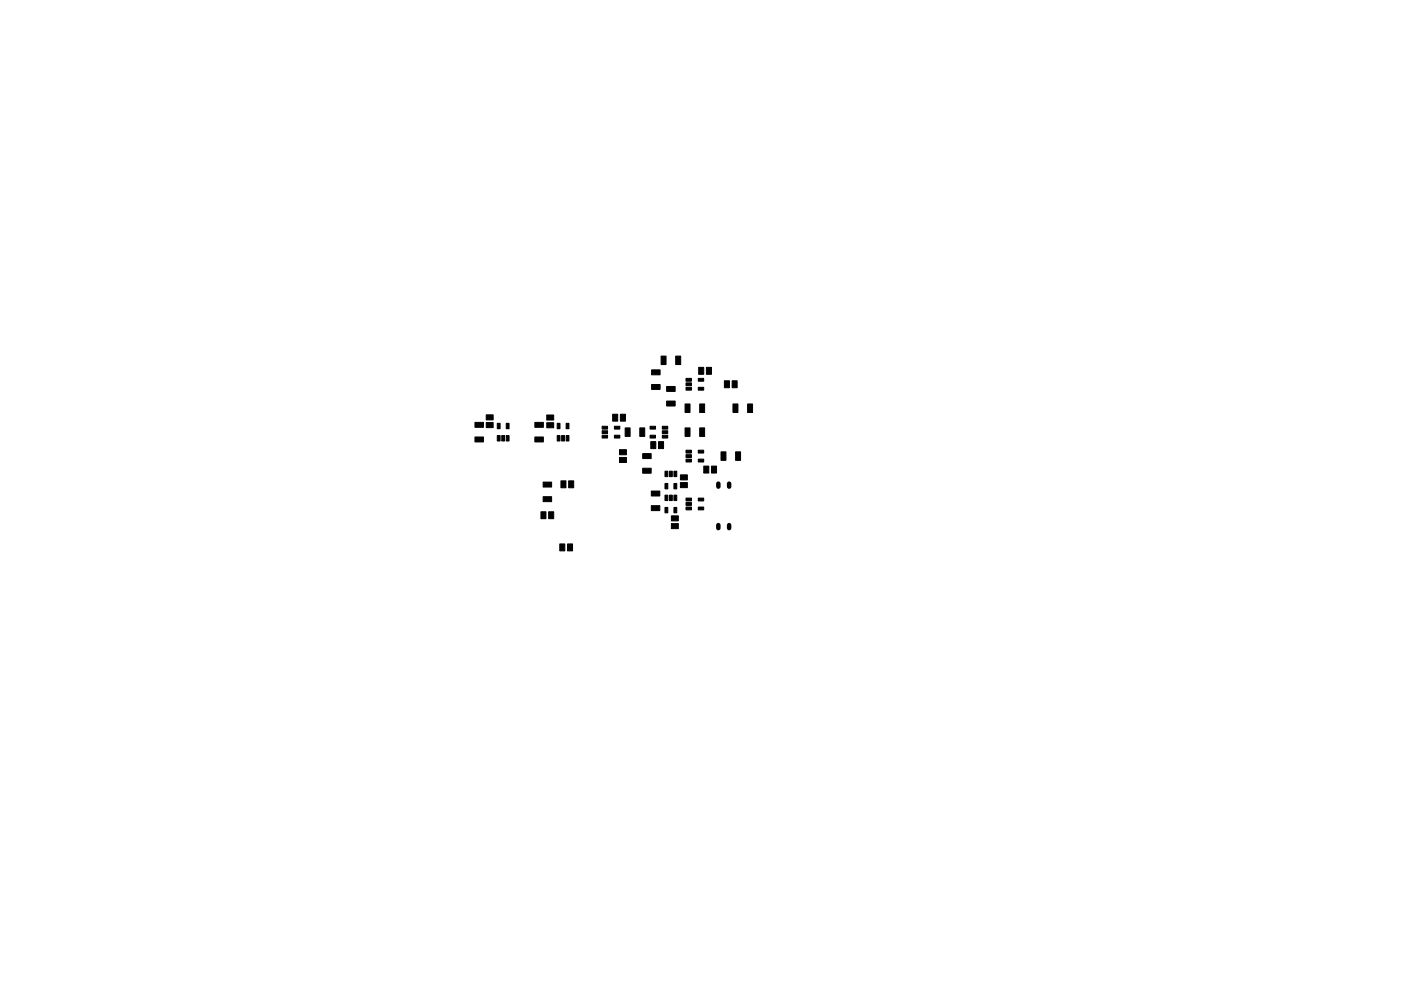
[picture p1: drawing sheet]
<svg xmlns="http://www.w3.org/2000/svg" width="297mm" height="210mm" viewBox="0 0 297 210" stroke-linecap="round" stroke-linejoin="round" font-family="sans-serif">
<g fill="#000" stroke="#000" stroke-width=".21">
<path d="M138.2 78.5h1.8v1h-1.8zM140.2 75.5h1v1.8h-1zM143.3 75.5h1v1.8h-1zM148.1 77.9h1.1v1.5h-1.1zM149.8 77.9h1v1.5h-1zM100.7 92.7h1.8v1.1h-1.8zM100.7 89.6h1.8v1.1h-1.8zM103.1 89.7h1.5v1h-1.5zM103.1 88h1.5v1.1h-1.5zM105.4 92.4h.6v1.2h-.6zM105.4 89.8h.6v1.2h-.6zM106.4 92.4h.6v1.2h-.6z"/>
<path d="M107.3 92.4h.6v1.2h-.6zM107.3 89.8h.6v1.2h-.6zM113.4 92.7h1.8v1.1h-1.8zM113.4 89.6h1.8v1.1h-1.8zM115.9 89.7h1.5v1.1h-1.5zM115.9 88h1.5v1.1h-1.5zM118.1 92.4h.6v1.2h-.6zM118.1 89.8h.6v1.2h-.6zM119.1 92.4h.6v1.2h-.6zM120 92.4h.6v1.2h-.6zM120 89.8h.6v1.2h-.6zM127.7 90.4h1.1v.6h-1.1z"/>
<path d="M127.7 91.4h1.1v.6h-1.1zM127.7 92.3h1.1v.6h-1.1zM129.9 87.9h1.1v1.5h-1.1zM131.3 95.4h1.5v1.1h-1.5zM131.3 97.1h1.5v1h-1.5zM130.3 92.3h1.1v.6h-1.1zM130.3 90.4h1.1v.6h-1.1zM132.5 90.8h1.1v1.8h-1.1zM131.5 87.9h1.1v1.5h-1.1zM135.6 90.8h1.1v1.8h-1.1zM137.8 90.4h1.2v.6h-1.2zM137.8 92.3h1.2v.6h-1.2z"/>
<path d="M138 93.7h1v1.5h-1zM136.3 96.2h1.8v1.1h-1.8zM138.2 81.6h1.8v1h-1.8zM139.6 93.7h1.1v1.5h-1.1zM140.4 92.3h1.2v.6h-1.2zM140.4 91.4h1.2v.6h-1.2zM140.4 90.4h1.2v.6h-1.2zM141.3 82h1.8v1h-1.8zM141.3 85.1h1.8v1h-1.8zM145.2 85.7h1.1v1.8h-1.1zM145.2 90.8h1.1v1.8h-1.1zM145.4 95.5h1.2v.6h-1.2z"/>
<path d="M145.4 96.5h1.2v.6h-1.2zM145.4 97.4h1.2v.6h-1.2zM145.4 80.3h1.2v.6h-1.2zM145.4 81.2h1.2v.6h-1.2zM145.4 82.2h1.2v.6h-1.2zM148.3 85.7h1.1v1.8h-1.1zM148.3 90.8h1.1v1.8h-1.1zM148 97.4h1.2v.6h-1.2zM148 95.5h1.2v.6h-1.2zM148 82.2h1.2v.6h-1.2zM148 80.3h1.2v.6h-1.2zM153.6 80.8h1.1v1.5h-1.1z"/>
<path d="M152.9 95.9h1v1.8h-1zM155.2 80.8h1.1v1.5h-1.1zM155.4 85.7h1.1v1.8h-1.1zM156 95.9h1v1.8h-1zM158.5 85.7h1.1v1.8h-1.1zM114.7 108.6h1.1v1.4h-1.1zM115.2 105.4h1.8v1h-1.8zM115.2 102.3h1.8v1h-1.8zM116.3 108.6h1.1v1.4h-1.1zM118.7 115.4h1.1v1.5h-1.1zM118.9 102h1.1v1.5h-1.1zM120.3 115.4h1.1v1.5h-1.1z"/>
<path d="M120.6 102h1v1.5h-1zM136.3 99.3h1.8v1.1h-1.8zM138.1 104.2h1.8v1h-1.8zM138.1 107.3h1.8v1h-1.8zM141 100h.6v1.1h-.6zM141 102.6h.6v1.1h-.6zM141 105.1h.6v1.1h-.6zM141 107.7h.6v1.1h-.6zM141.9 100h.6v1.1h-.6zM141.9 105.1h.6v1.1h-.6zM142.3 109.4h1.5v1.1h-1.5zM142.3 111.1h1.5v1.1h-1.5z"/>
<path d="M142.9 100h.6v1.1h-.6zM142.9 102.6h.6v1.1h-.6zM142.9 105.1h.6v1.1h-.6zM142.9 107.7h.6v1.1h-.6zM144.3 102.4h1.4v1.1h-1.4zM144.3 100.8h1.4v1h-1.4zM145.4 105.7h1.2v.6h-1.2zM145.4 106.6h1.2v.6h-1.2zM145.4 107.6h1.2v.6h-1.2zM148 107.6h1.2v.6h-1.2zM148 105.7h1.2v.6h-1.2zM149.2 98.9h1.1v1.5h-1.1z"/>
<path d="M150.9 98.9h1v1.5h-1z"/>
</g>
<path d="M152.3 102.6v.7M152.3 111.4v.7M154.6 102.6v.7M154.6 111.4v.7" fill="none" stroke="#000" stroke-width=".95"/>
</svg>
